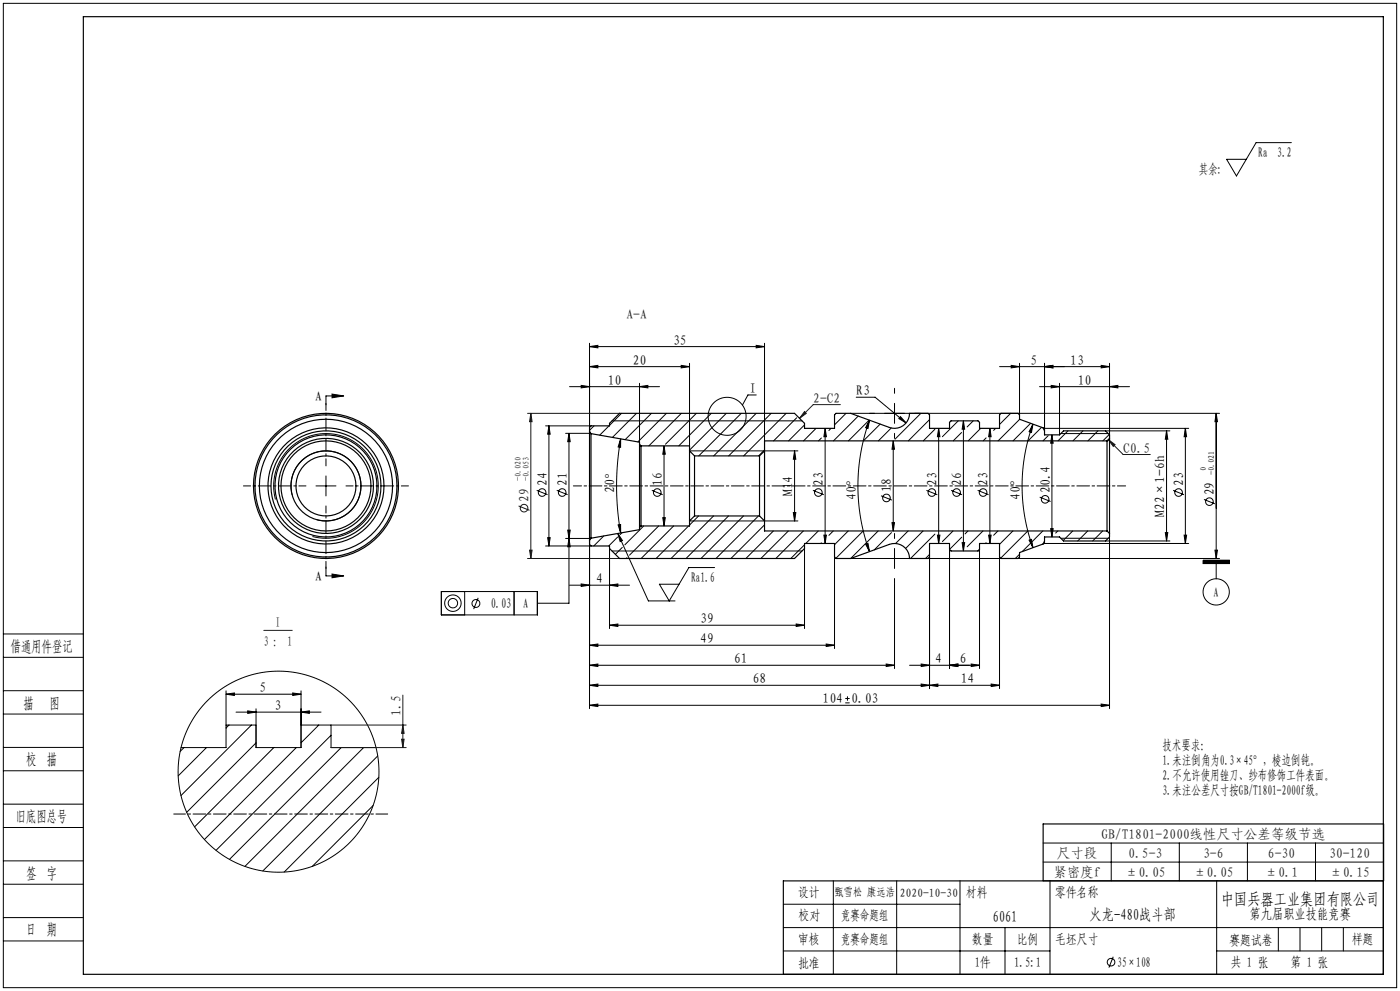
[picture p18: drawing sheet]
<svg xmlns="http://www.w3.org/2000/svg" width="420mm" height="297mm" viewBox="0 0 420 297" stroke-linecap="round" stroke-linejoin="round" font-family="sans-serif">
<defs><g id="words">
<text font-size="4.9" x="366.3" y="271.1">中国兵器工业集团有限公司</text>
<g font-size="4.7">
<text x="3.2" y="195.3">借通用件登记</text>
<text x="7.1" y="212.3">描</text>
<text x="14.8" y="212.3">图</text>
<text x="7.9" y="229.3">校 描</text>
<text x="4.7" y="246.3">旧底图总号</text>
<text x="7.9" y="263.3">签 字</text>
<text x="326.8" y="275.8">火龙-480战斗部</text>
<text x="7.9" y="280.2">日 期</text>
<text x="297.8" y="276.2">6061</text>
</g>
<text font-size="4.2" x="374.8" y="275.5">第九届职业技能竞赛</text>
<g font-size="4.1">
<text x="377.5" y="47.2">Ra 3.2</text>
<text x="359.7" y="52.2">其余:</text>
<text x="202" y="103.3">35</text>
<text x="189.8" y="109.3">20</text>
<text x="309.2" y="109.3">5</text>
<text x="321.1" y="109.3">13</text>
<text x="182.3" y="115.3">10</text>
<text x="224.9" y="117.9">I</text>
<text x="256.9" y="118.5">R3</text>
<text x="323.3" y="115.3">10</text>
<text x="94.5" y="120.1">A</text>
<text x="164.1" y="145.7" transform="rotate(-90 164.1 145.7)">24</text>
<text x="170.1" y="145.7" transform="rotate(-90 170.1 145.7)">21</text>
<text x="184.3" y="147.7" transform="rotate(-89 184.3 147.7)">20°</text>
<text x="198.6" y="145.7" transform="rotate(-90 198.6 145.7)">16</text>
<text x="237.8" y="148.7" transform="rotate(-90 237.8 148.7)">M14</text>
<text x="247" y="145.7" transform="rotate(-90 247 145.7)">23</text>
<text x="256.8" y="149.7" transform="rotate(-90 256.8 149.7)">40°</text>
<text x="267.4" y="147.4" transform="rotate(-90 267.4 147.4)">18</text>
<text x="281" y="145.7" transform="rotate(-90 281 145.7)">23</text>
<text x="288.4" y="145.7" transform="rotate(-90 288.4 145.7)">26</text>
<text x="296.4" y="145.7" transform="rotate(-90 296.4 145.7)">23</text>
<text x="306.1" y="149.7" transform="rotate(-90 306.1 149.7)">40°</text>
<text x="315" y="147.8" transform="rotate(-90 315 147.8)">20.4</text>
<text x="355" y="145.7" transform="rotate(-90 355 145.7)">23</text>
<text x="364.3" y="148.5" transform="rotate(-90 364.3 148.5)">29</text>
<text x="349.4" y="154.8" transform="rotate(-90 349.4 154.8)">M22×1-6h</text>
<text x="94.5" y="174.1">A</text>
<text x="178.8" y="174.8">4</text>
<text x="207.3" y="174.5">Ra1.6</text>
<text x="364.1" y="178.9">A</text>
<text x="147.3" y="182.3">0.03</text>
<text x="157" y="182.3">A</text>
<text x="210.1" y="186.8">39</text>
<text x="210.1" y="192.8">49</text>
<text x="220.2" y="198.8">61</text>
<text x="280.6" y="198.8">4</text>
<text x="288" y="198.8">6</text>
<text x="77.8" y="207.5">5</text>
<text x="225.8" y="204.8">68</text>
<text x="288.2" y="204.8">14</text>
<text x="82.4" y="212.8">3</text>
<text x="246.8" y="210.8">104</text>
<text x="255.3" y="210.8">0.03</text>
<text x="348.8" y="224.8">技术要求：</text>
<text x="348.8" y="229.3">1.未注倒角为0.3×45°，棱边倒钝。</text>
<text x="348.8" y="233.8">2.不允许使用锉刀、纱布修饰工件表面。</text>
<text x="348.8" y="238.3">3.未注公差尺寸按GB/T1801-2000f级。</text>
<text x="239.4" y="268.7">设计</text>
<text x="289.8" y="268.8">材料</text>
<text x="316.6" y="268.8">零件名称</text>
<text x="239.5" y="275.8">校对</text>
<text x="252.3" y="275.7">竞赛命题组</text>
<text x="239.4" y="282.8">审核</text>
<text x="252.3" y="282.8">竞赛命题组</text>
<text x="291.6" y="282.9">数量</text>
<text x="305.1" y="282.9">比例</text>
<text x="316.6" y="282.9">毛坯尺寸</text>
<text x="368.8" y="283.2">赛题试卷</text>
<text x="405.5" y="283">样题</text>
<text x="239.4" y="290.1">批准</text>
<text x="292.4" y="289.8">1件</text>
<text x="304.2" y="289.8">1.5:1</text>
<text x="335.2" y="289.8">35×108</text>
<text x="369.2" y="289.9">共 1 张</text>
<text x="387.1" y="289.9">第 1 张</text>
</g>
<g font-size="4.1" fill="#191924">
<text x="187.9" y="95.5">A-A</text>
<text x="244" y="120.7">2-C2</text>
<text x="336.9" y="135.6">C0.5</text>
<text x="158.7" y="150.4" transform="rotate(-90 158.7 150.4)">29</text>
<text x="82.7" y="187.8">I</text>
<text x="79.1" y="193.7">3 ： 1</text>
<text x="120.3" y="214.4" transform="rotate(-90 120.3 214.4)">1.5</text>
<text x="330.4" y="251.5">GB/T1801-2000线性尺寸公差等级节选</text>
<text x="317" y="257.2">尺寸段</text>
<text x="338.5" y="257.2">0.5-3</text>
<text x="361" y="257.2">3-6</text>
<text x="380.4" y="257.2">6-30</text>
<text x="398.8" y="257.2">30-120</text>
<text x="316" y="262.9">紧密度f</text>
<text x="337.5" y="262.9">±0.05</text>
<text x="357.9" y="262.9">±0.05</text>
<text x="379.4" y="262.9">±0.1</text>
<text x="398.8" y="262.9">±0.15</text>
</g>
<g font-size="3.5">
<text x="250.4" y="268.6">甄雪松 康远浩</text>
<text x="269.9" y="268.8">2020-10-30</text>
</g>
<g font-size="2.4">
<text x="361.8" y="141.1" transform="rotate(-90 361.8 141.1)">0</text>
<text x="364.3" y="142.3" transform="rotate(-90 364.3 142.3)">-0.021</text>
</g>
<g font-size="2.4" fill="#191924">
<text x="156.2" y="144.3" transform="rotate(-90 156.2 144.3)">-0.020</text>
<text x="158.7" y="144.3" transform="rotate(-90 158.7 144.3)">-0.053</text>
</g>
</g></defs>
<g fill="none" stroke="#000" stroke-width=".3">
<path d="M1 1h418v295h-418zM387.4 42.7h-10.6l-5.9 10-2.9-5h5.9M99.6 118.1l3.5 .6-3.5 .5zM103.1 118.7h-5.3v2.6M170.9 115.9h27M174.4 115.5l2.5 .4-2.5 .4zM176.9 103.9l2.5-.4v.8zM176.9 109.9l2.5-.4v.8zM176.9 109.9h30M176.9 102.9v27h-7.2M176.9 103.9h52.5M191.9 115.9l2.5-.4v.8z"/>
<path d="M191.9 114.9v18.3M204.4 109.5l2.5 .4-2.5 .4zM206.9 108.9v26.2h32.5M226.9 103.5l2.5 .4-2.5 .4zM226.9 118.4h-2.5l-1.7 3M229.4 102.9v53.2M256.9 119h5.6l9.3 7.8M299.9 109.9h33M303.4 109.5l2.5 .4-2.5 .4zM305.9 108.9v15.4M311.9 115.9h27M313.4 108.9v20.2"/>
<path d="M313.4 109.9l2.5-.4v.8zM315.4 115.5l2.5 .4-2.5 .4zM317.9 114.9v15.4M330.4 109.5l2.5 .4-2.5 .4zM332.9 115.9l2.5-.4v.8zM332.9 108.9v23.2M163.7 127.6h13.6M164.7 127.6l.3 2.5h-.7zM164.7 127.6v36M170.7 129.9l.4 2.5h-.8zM170.7 129.9v50.9h-9.5M183.6 126.1h57"/>
<path d="M186.2 131.5v2.6l-.8-.2zM186.2 131.5a81.2 81.2 0 0 0 0 28.2M199.2 133.6l.4 2.5h-.8zM199.2 133.6v24M238.4 135.1l.3 2.5h-.7zM238.4 135.1v21M247.5 128.4l.4 2.5h-.7zM247.5 128.4v34.5M255.2 123.9h110.7M260.8 125.9l-.4 2.5-.7-.2zM260.8 125.9a57.6 57.6 0 0 0 0 39.4M268 132.1l.3 2.5h-.7z"/>
<path d="M268 132.1v27M268.4 120.9v6M270.1 124.9l1.7 1.9-2.1-1.4zM281.6 128.4l.4 2.5h-.8zM281.6 128.4v34.5M289 126.1l.4 2.5h-.8zM289 126.1v39M297 128.4l.3 2.5h-.7zM297 128.4v34.5M309.9 127.1l-.5 2.5-.7-.2zM309.9 127.1a54.1 54.1 0 0 0 0 37M313.4 128.4h43.2"/>
<path d="M315.6 130.3l.3 2.5h-.7zM315.6 130.3v30.6M318.2 129.9h14.3M331.7 129.1h19.3M350 129.1l.3 2.5h-.7zM350 129.1v33M355.6 128.4l.4 2.5h-.8zM355.6 128.4v34.5M364.9 123.9v43.5M364.9 123.9l.3 2.5h-.7zM82.6 149.7a15.7 15.7 0 0 1 13.8-19.7 15.7 15.7 0 0 1 17 17 15.7 15.7 0 0 1-19.7 13.8M87.6 148.3a10.5 10.5 0 0 1 9.3-13.1 10.5 10.5 0 0 1 11.4 11.3 10.5 10.5 0 0 1-13.2 9.3"/>
<path d="M94.8 145.6h6M97.8 142.6v6M161 147l3.3 1.3M167 147l3.3 1.3M170.3 158.9h.8l-.4 2.5zM185.4 159.9l1.3 2.1-.7 .3zM185.4 159.9l9.1 20.2h8M185.4 157.3l.8-.1v2.5zM195.5 147l3.3 1.3M198.8 155.1h.8l-.4 2.5zM206.9 156.1h32.5M238 153.6h.7l-.3 2.5z"/>
<path d="M243.9 147l3.2 1.3M264.3 148.6l3.3 1.3M267.6 156.6h.7l-.3 2.5zM277.9 147l3.3 1.3M285.4 147l3.2 1.3M293.3 147l3.3 1.3M311.9 149l3.3 1.3M315.2 158.4h.7l-.3 2.5zM349.6 159.6h.7l-.3 2.5zM351.9 147l3.3 1.3M361.2 149.7l3.3 1.3M97.8 169.9v2.7h5.3"/>
<path d="M99.6 172l3.5 .6-3.5 .6zM132.4 177.3h28.8v7h-28.8zM139.4 177.3v7M143.5 179.2l-1.4 3.4M154.2 177.3v7M163.7 163.6h13.6M164.3 161.1h.7l-.3 2.5zM169.7 161.4h7.2M170.7 161.4l.4 2.5h-.8zM170.9 175.4h18M174.4 175l2.5 .4-2.5 .4zM176.9 161.9v50.5"/>
<path d="M182.9 175.4l2.5-.4v.8zM182.9 164.4v24M183.6 165.1h57M214.4 170.1h-7.7l-5.9 10-3-5h5.9M241.4 164.4v24M247.2 160.4h.7l-.4 2.5zM250.4 166.9v27.5M255.2 167.4h110.7M259.7 163.1l.7-.3 .4 2.5zM268.4 174.9v25.5M268.4 164.4v6M278.9 166.9v39.5"/>
<path d="M281.2 160.4h.8l-.4 2.5zM284.9 164.7v35.7M288.6 162.6h.8l-.4 2.5zM293.9 164.7v35.7M296.6 160.4h.7l-.3 2.5zM299.9 166.9v39.5M308.7 161.9l.7-.2 .5 2.4zM313.4 162.9h43.2M318.2 161.3h14.3M331.7 162.1h19.3M332.9 160.9v51.5M355.2 160.4h.8l-.4 2.5z"/>
<path d="M360.9 167.9h7.9v1h-7.9zM364.5 164.9h.7l-.3 2.5zM364.9 168.9v4.6M1 197h24M1 190h24M176.9 193.4l2.5-.4v.8zM176.9 199.4l2.5-.4v.8zM176.9 199.4h91.5M176.9 193.4h73.5M182.9 187.4l2.5-.4v.8zM182.9 187.4h58.5M238.9 187l2.5 .4-2.5 .4z"/>
<path d="M247.9 193l2.5 .4-2.5 .4zM265.9 199l2.5 .4-2.5 .4zM272.9 199.4h21M276.4 199l2.5 .4-2.5 .4zM284.9 199.4l2.5-.4v.8zM291.4 199l2.5 .4-2.5 .4zM1 214h24M1 207h24M67.8 217.3h9M67.8 208.1l2.5-.4v.7zM67.8 207.1v16.9h-13.5M67.8 208.1h22.5"/>
<path d="M68.7 217.3l-.9 .9M70.8 213.4h25.5M74.3 213l2.5 .4-2.5 .4zM75.4 217.3l-21.1 21.1M87.8 207.7l2.5 .4-2.5 .3zM90.3 217.3h9v6.7h13.5M90.3 213.4l2.5-.4v.8zM90.3 207.1v16.9h-13.5v-11.6M95.6 217.3l-5.3 5.3M176.9 211.4l2.5-.4v.8zM176.9 211.4h156M176.9 205.4l2.5-.4v.8z"/>
<path d="M176.9 205.4h123M253.6 210.6h1.3M253.6 209.3h1.3M254.2 208.7v1.3M276.4 205l2.5 .4-2.5 .4zM278.9 205.4l2.5-.4v.8zM297.4 205l2.5 .4-2.5 .4zM330.4 211l2.5 .4-2.5 .4zM1 231h24M1 224h24M55.2 224l-1.2 1.2M61.9 224l-8.4 8.5"/>
<path d="M76.8 222.6l-20.8 20.9M82.1 224l-23.7 23.8M88.9 224l-27.6 27.6M99.3 220.4l-34.5 34.5M102.4 224l-33.6 33.6M109.1 224l-35.6 35.7M113.3 226.6l-34.5 34.4M113.6 233l-28.3 28.4M1 258h24M1 248h24M1 241h24M111.9 241.4l-18.2 18.2"/>
<path d="M312.9 258.4h102.2M312.9 252.7h102.2M333.4 252.7v11.3M353.8 252.7v11.3M374.2 252.7v11.3M394.7 252.7v11.3M1 275h24M1 265h24M235 271h53M235 278h180M250 264v28M269 264v28"/>
<path d="M288 264v28M301.5 278v14M315 264v28M365 264v28M383.5 278v7M390 278v7M396.5 278v7M403 278v7M1 282h24M235 285h80M334 286.7l-1.3 3.3M365 285h50"/>
<circle cx="218.1" cy="124.8" r="5.7"/>
<circle cx="162.6" cy="147.6" r="1.14"/>
<circle cx="168.7" cy="147.6" r="1.14"/>
<circle cx="197.2" cy="147.6" r="1.14"/>
<circle cx="245.5" cy="147.6" r="1.14"/>
<circle cx="265.9" cy="149.2" r="1.14"/>
<circle cx="279.6" cy="147.6" r="1.14"/>
<circle cx="287" cy="147.6" r="1.14"/>
<circle cx="294.9" cy="147.6" r="1.14"/>
<circle cx="313.5" cy="149.6" r="1.14"/>
<circle cx="353.6" cy="147.6" r="1.14"/>
<circle cx="362.8" cy="150.3" r="1.14"/>
<circle cx="364.9" cy="177.4" r="3.9"/>
<circle cx="135.9" cy="180.8" r="2.47"/>
<circle cx="135.9" cy="180.8" r="1.41"/>
<circle cx="142.8" cy="180.9" r="1.18"/>
<circle cx="83.6" cy="231.3" r="30.1"/>
<circle cx="333.3" cy="288.4" r="1.14"/>
</g>
<g fill="none" stroke="#191924" stroke-width=".3">
<path d="M158.3 123.9h27.6M159.3 123.9l.3 2.5h-.7zM159.3 123.9v43.5M241.4 123.3l.5 .6-2 1.5zM252.1 121.3h-8.1l-4.1 4.1M332.5 131.8l2 1.5-.5 .5zM332.5 131.8l4.4 4.4h8.2M155.6 151.6l3.2 1.3M158.3 167.4h27.6M158.9 164.9h.7l-.3 2.5zM79.1 188.9h8.6M99.3 217.3h22.6"/>
<path d="M120.9 217.3l.3 2.5h-.7zM120.9 208.3v15.7M99.3 224h22.6M120.5 221.5h.7l-.3 2.5z"/>
<circle cx="157.2" cy="152.3" r="1.14"/>
</g>
<path d="M25 5h390v287h-390zM312.9 264v-17.1h102.2v17.1h-180.1v28" fill="none" stroke="#000" stroke-width=".35"/>
<path d="M97.8 139.6v-18.7M91.8 145.6h-18.8M97.8 151.6v18.8M103.8 145.6h18.7" fill="none" stroke="#000" stroke-width=".3" stroke-dasharray="3.8 .8 .8 .8" stroke-dashoffset="1.7"/>
<g fill="none" stroke="#000" stroke-width=".3" stroke-dasharray="3.8 .8 .8 .8">
<path d="M268.4 117.9v-1.5M176.9 129.3v.6M177.3 130l-.4-.1M262.4 123.9h-1.5M268.4 129.9v1.5M274.4 123.9h1.5M312.9 128.2l.5 .2M313.4 128.4v.7M176.9 161.9v-.5M177.3 161.3l-.4 .1M262.4 167.4h-1.5M268.4 161.4v-1.5"/>
<path d="M268.4 173.4v1.5M274.4 167.4h1.5M312.9 163l.5-.1M313.4 162.9v-.8"/>
</g>
<path d="M52.1 244h64.2" fill="none" stroke="#000" stroke-width=".3" stroke-dasharray="3.8 .8 .8 .8" stroke-dashoffset=".3"/>
<path d="M172 145.6h165.7" fill="none" stroke="#000" stroke-width=".3" stroke-dasharray="3.8 .8 .8 .8" stroke-dashoffset="1.4"/>
<g fill="#000">
<path d="M185.4 159.9l1.3 2.1-.7 .3zM360.9 167.9h7.9v1h-7.9z"/>
<path d="M99.6 118.1l3.5 .6-3.5 .5zM99.6 172l3.5 .6-3.5 .6z"/>
<path d="M313.4 109.9l2.5-.4v.8zM330.4 109.5l2.5 .4-2.5 .4zM67.8 208.1l2.5-.4v.7zM87.8 207.7l2.5 .4-2.5 .3zM74.3 213l2.5 .4-2.5 .4zM90.3 213.4l2.5-.4v.8z"/>
<path d="M170.3 158.9h.8l-.4 2.5zM170.7 129.9l.4 2.5h-.8zM170.7 161.4l.4 2.5h-.8z"/>
<path d="M355.2 160.4h.8l-.4 2.5zM355.6 128.4l.4 2.5h-.8z"/>
</g>
<path d="M120.9 217.3l.3 2.5h-.7zM120.5 221.5h.7l-.3 2.5z" fill="#191924"/>
<g fill="#000">
<path d="M176.9 103.9l2.5-.4v.8zM226.9 103.5l2.5 .4-2.5 .4zM270.1 124.9l-.4 .5 2.1 1.4zM174.4 115.5l2.5 .4-2.5 .4zM191.9 115.9l2.5-.4v.8zM176.9 109.9l2.5-.4v.8zM204.4 109.5l2.5 .4-2.5 .4zM174.4 175l2.5 .4-2.5 .4zM182.9 175.4l2.5-.4v.8zM182.9 187.4l2.5-.4v.8zM238.9 187l2.5 .4-2.5 .4zM176.9 193.4l2.5-.4v.8zM247.9 193l2.5 .4-2.5 .4zM176.9 199.4l2.5-.4v.8zM265.9 199l2.5 .4-2.5 .4zM176.9 205.4l2.5-.4v.8zM276.4 205l2.5 .4-2.5 .4zM278.9 205.4l2.5-.4v.8zM297.4 205l2.5 .4-2.5 .4zM303.4 109.5l2.5 .4-2.5 .4zM313.4 109.9l2.5-.4v.8z"/>
<path d="M186.2 131.5v2.6l-.8-.2zM185.4 157.3l.8-.1v2.5z"/>
<path d="M199.2 133.6l.4 2.5h-.8zM198.8 155.1h.8l-.4 2.5zM238.4 135.1l.3 2.5h-.7zM238 153.6h.7l-.3 2.5zM247.5 128.4l.4 2.5h-.7zM247.2 160.4h.7l-.4 2.5zM281.6 128.4l.4 2.5h-.8zM281.2 160.4h.8l-.4 2.5zM297 128.4l.3 2.5h-.7zM296.6 160.4h.7l-.3 2.5zM315.6 130.3l.3 2.5h-.7zM315.2 158.4h.7l-.3 2.5zM350 129.1l.3 2.5h-.7zM349.6 159.6h.7l-.3 2.5zM268 132.1l.3 2.5h-.7zM267.6 156.6h.7l-.3 2.5z"/>
<path d="M260.8 125.9l-.4 2.5-.7-.2zM259.7 163.1l.7-.3 .4 2.5z"/>
<path d="M289 126.1l.4 2.5h-.8zM288.6 162.6h.8l-.4 2.5z"/>
<path d="M309.9 127.1l-.5 2.5-.7-.2zM308.7 161.9l.7-.2 .5 2.4z"/>
<path d="M364.9 123.9l.3 2.5h-.7zM364.5 164.9h.7l-.3 2.5z"/>
<path d="M164.3 161.1h.7l-.3 2.5zM164.7 127.6l.3 2.5h-.7z"/>
<path d="M284.9 199.4l2.5-.4v.8zM276.4 199l2.5 .4-2.5 .4z"/>
<path d="M291.4 199l2.5 .4-2.5 .4zM284.9 199.4l2.5-.4v.8zM330.4 211l2.5 .4-2.5 .4zM176.9 211.4l2.5-.4v.8zM332.9 115.9l2.5-.4v.8zM315.4 115.5l2.5 .4-2.5 .4z"/>
</g>
<g fill="#191924">
<path d="M241.4 123.3l.5 .6-2 1.5zM332.5 131.8l2 1.5-.5 .5z"/>
<path d="M159.3 123.9l.3 2.5h-.7zM158.9 164.9h.7l-.3 2.5z"/>
</g>
<g fill="none" stroke="#000" stroke-width=".35">
<path d="M176.9 129.3v-1.2l.4-.5h5.6v-.7l3-3h52.5l3 3v1.5h9v-4.1l.4-.4h4.4l11.6 4.2a4.5 4.5 0 0 0 6.1-4.2h5.5l.5 .4v4.1h6v-1.8l.4-.5h8.1l.5 .5v1.8h6v-4.1l.4-.4h5.1l.5 .4v1.3l7 2.6 .5 .9v1.2h4.5l1.2-1.2h12.6l1.2 1.2v1.1M176.9 129.3v32.6M176.9 129.3l.4 .7M177.3 130v31.3M177.3 130l14.6 2.5v.7M191.9 133.2v24.9M191.9 133.2l.4 .4M192.3 133.6v24M192.3 133.6h14.6v1.5M206.9 135.1v21M206.9 135.1l1.5 1.5M208.4 136.6v18"/>
<path d="M208.4 136.6h19.5M227.9 136.6v18M229.4 135.1v21M229.4 135.1l-1.5 1.5M332.1 132.1v27M332.1 132.1h-102.7v3M332.9 131.4v28.5M332.9 131.4l-.8 .7M191.9 158.1v.6l-14.6 2.6M192.3 157.6l-.4 .5M206.9 156.1v1.5h-14.6M208.4 154.6l-1.5 1.5"/>
<path d="M208.4 154.6h19.5M227.9 154.6l1.5 1.5M229.4 156.1v3h102.7M332.1 159.1l.8 .8M332.9 159.9v1l-1.2 1.2h-12.6l-1.2-1.2h-4.5v1.2l-.5 .9-7 2.6v1.3l-.5 .5h-5.1l-.4-.5v-4h-6v1.8l-.5 .4h-8.1l-.4-.4v-1.8h-6v4l-.5 .5h-5.5a4.5 4.5 0 0 0-6.1-4.2l-11.6 4.2h-4.4l-.4-.5v-4h-9v1.5l-3 3h-52.5l-3-3v-.8h-5.6l-.4-.4v-1.3M177.3 161.3l-.4 .6"/>
<circle cx="97.8" cy="145.6" r="9"/>
<circle cx="97.8" cy="145.6" r="21.3"/>
<circle cx="97.8" cy="145.6" r="16.5"/>
<circle cx="97.8" cy="145.6" r="14.3"/>
<circle cx="97.8" cy="145.6" r="15.3"/>
<circle cx="97.8" cy="145.6" r="10.5"/>
<circle cx="97.8" cy="145.6" r="20"/>
<circle cx="97.8" cy="145.6" r="21.7"/>
<circle cx="97.8" cy="145.6" r="17.4"/>
<circle cx="97.8" cy="145.6" r="13.5"/>
</g>
<g fill="none" stroke="#000" stroke-width=".3">
<path d="M178.2 127.6l-1.3 1.4M182.7 127.6l-2.8 2.8M186.4 123.9l-3.5 3.6M190.9 123.9l-7.2 7.2M195.4 123.9l-7.9 7.9M199.9 123.9l-8.5 8.5M204.4 123.9l-9.7 9.7M208.9 123.9l-9.2 9.2M213.4 123.9l-9.8 9.7M217.9 123.9l-11 11M222.4 123.9l-12.8 12.7M226.9 123.9l-12.8 12.7"/>
<path d="M229.4 134.9l-1.8 1.7M231.4 123.9l-12.8 12.7M235.8 123.9l-12.7 12.7M239 125.2l-6.9 6.9M241.4 127.3l-4.8 4.8M244.8 128.4l-3.7 3.7M246.4 131.3l-.8 .8M249.3 128.4l-.6 .6M253.8 123.9l-3.4 3.4M257.5 124.7l-7.5 7.4M260.8 125.9l-6.3 6.2M264.1 127.1l-5.1 5"/>
<path d="M267.4 128.3l-3.9 3.8M276.3 123.9l-7.8 7.7M278.9 125.8l-6.4 6.3M280.5 128.6l-3.5 3.5M287.5 126.1l-4.8 4.8M288.5 129.6l-2.5 2.5M292 126.1l-1.9 1.8M294.2 128.4l-3.7 3.7M295.8 131.2l-.9 .9M298.7 128.4l-.6 .6M303.2 123.9l-3.3 3.3M305.9 125.7l-6.5 6.4"/>
<path d="M309.2 126.9l-5.3 5.2M312.5 128.1l-4.1 4M314.4 130.6l-1.5 1.5M320.4 129.1l-3 3M324.9 129.1l-3 3M329.4 129.1l-3 3M332.8 130.2l-1.9 1.9M186.6 159.7l-.6 .5M193.1 157.6l-5.7 5.7M197.6 157.6l-8.8 8.8M202.1 157.6l-9.8 9.8M206.6 157.6l-9.8 9.8"/>
<path d="M209.6 154.6l-2.7 2.8M214.1 154.6l-12.8 12.8M218.6 154.6l-12.8 12.8M223.1 154.6l-12.8 12.8M227.5 154.6l-12.7 12.8M229.4 157.3l-10.1 10.1M232 159.1l-8.2 8.3M236.5 159.1l-8.2 8.3M241 159.1l-8.2 8.3M245.5 159.1l-3.8 3.8M250 159.1l-1.3 1.3M254.5 159.1l-4.1 4.1"/>
<path d="M259 159.1l-8.2 8.2M263.5 159.1l-8.3 8.3M267.4 159.6l-5.1 5.2M272.4 159.1l-3.7 3.8M276.9 159.1l-5.2 5.3M285.9 159.1l-3.2 3.2M290.4 159.1l-.9 .9M294.9 159.1l-4.8 4.8M299.4 159.1l-1.3 1.3M303.9 159.1l-4 4M308.4 159.1l-8.2 8.2M312.8 159.1l-6.1 6.2"/>
<path d="M317.3 159.1l-.6 .7M321.8 159.1l-2.9 2.9M326.3 159.1l-3 3M330.8 159.1l-3 3M181.1 160.6l-3 3M185.3 161l-2.7 2.6M186.7 164l-2.1 2.1M188.1 167.1l-.2 .3M241.4 163.3l-4.2 4.1M246.4 162.7l-.2 .2M278.9 166.2l-1.2 1.2M280.5 160.1l-7.3 7.3"/>
<path d="M288.5 161l-3.6 3.7M293.9 164.6l-.5 .5M295.8 162.7l-.2 .2M305.9 166.1l-1.3 1.3"/>
</g>
<use href="#words"/>
</svg>
